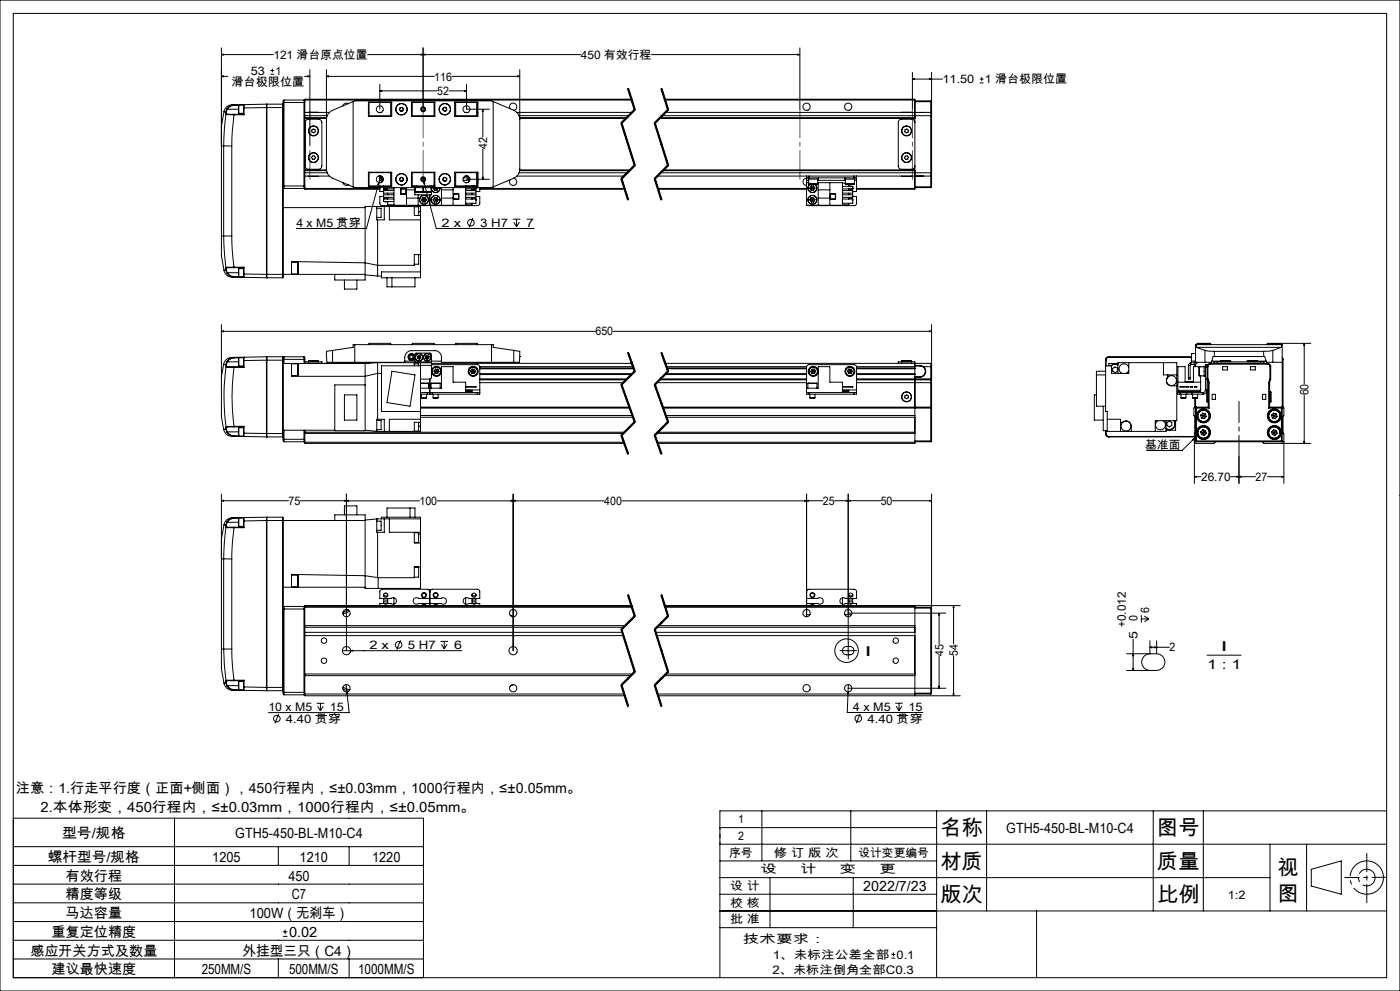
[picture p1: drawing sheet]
<svg xmlns="http://www.w3.org/2000/svg" width="420mm" height="297mm" viewBox="0 0 420 297" stroke-linecap="round" stroke-linejoin="round" font-family="sans-serif">
<defs><g id="words">
<g font-size="6.3">
<text x="282.1" y="250.3">名称</text>
<text x="347.1" y="250.3">图号</text>
<text x="282.1" y="260.3">材质</text>
<text x="347.1" y="260.3">质量</text>
<text x="383.3" y="262.1">视</text>
<text x="383.3" y="269.9">图</text>
<text x="282.1" y="270.3">版次</text>
<text x="347.1" y="270.3">比例</text>
</g>
<g font-size="4.2">
<text x="4.8" y="237.6">注意：1.行走平行度（正面+侧面），450行程内，≤±0.03mm，1000行程内，≤±0.05mm。</text>
<text x="12.2" y="243.3">2.本体形变，450行程内，≤±0.03mm，1000行程内，≤±0.05mm。</text>
<text x="18.6" y="251.3">型号/规格</text>
<text x="70.6" y="251.3">GTH5-450-BL-M10-C4</text>
<text x="301.9" y="249.5">GTH5-450-BL-M10-C4</text>
<text x="14.4" y="258.3">螺杆型号/规格</text>
<text x="19.7" y="263.9">有效行程</text>
<text x="63.7" y="258.3">1205</text>
<text x="86.5" y="263.9">450</text>
<text x="89.9" y="258.3">1210</text>
<text x="111.7" y="258.3">1220</text>
<text x="19.7" y="269.5">精度等级</text>
<text x="87.6" y="269.5">C7</text>
<text x="259" y="267">2022/7/23</text>
<text x="19.7" y="275.2">马达容量</text>
<text x="74.9" y="275.2">100W（无刹车）</text>
<text x="15.5" y="280.8">重复定位精度</text>
<text x="86.7" y="280.8">0.02</text>
<text x="9.1" y="286.4">感应开关方式及数量</text>
<text x="72.7" y="286.4">外挂型三只（C4）</text>
<text x="15.5" y="292">建议最快速度</text>
<text x="60.5" y="292">250MM/S</text>
<text x="86.7" y="292">500MM/S</text>
<text x="107.4" y="292">1000MM/S</text>
</g>
<g font-size="4.1">
<text x="259.4" y="196.6">I</text>
<text x="366.2" y="195.2">I</text>
<text x="362.1" y="200.4">1 : 1</text>
</g>
<g font-size="3.5">
<text x="82" y="17.6">121 滑台原点位置</text>
<text x="174.2" y="17.6">450 有效行程</text>
<text x="75.3" y="22.4">53</text>
<text x="82.7" y="22.4">1</text>
<text x="69.4" y="25.9">滑台极限位置</text>
<text x="130.3" y="24.1">116</text>
<text x="131.2" y="28.5">52</text>
<text x="282.8" y="24.9">11.50</text>
<text x="295.5" y="24.9">1 滑台极限位置</text>
<text x="146.1" y="44.6" transform="rotate(-90 146.1 44.6)">42</text>
<text x="88.9" y="68">4 x M5 贯穿</text>
<text x="132.5" y="68">2 x</text>
<text x="144" y="68">3 H7</text>
<text x="157.9" y="68">7</text>
<text x="178.6" y="100.5">650</text>
<text x="392.5" y="118.5" transform="rotate(-90 392.5 118.5)">60</text>
<text x="343.5" y="134.4">基准面</text>
<text x="360.3" y="144.1">26.70</text>
<text x="376.7" y="144.1">27</text>
<text x="86.5" y="151.3">75</text>
<text x="125.8" y="151.3">100</text>
<text x="181.3" y="151.3">400</text>
<text x="246.9" y="151.3">25</text>
<text x="264.2" y="151.3">50</text>
<text x="344.8" y="183.7" transform="rotate(-90 344.8 183.7)">6</text>
<text x="337.7" y="188" transform="rotate(-90 337.7 188)">+0.012</text>
<text x="341.2" y="191.5" transform="rotate(-90 341.2 191.5)">5</text>
<text x="341.2" y="186.2" transform="rotate(-90 341.2 186.2)">0</text>
<text x="110.8" y="194.5">2 x</text>
<text x="122.3" y="194.5">5 H7</text>
<text x="136.2" y="194.5">6</text>
<text x="283" y="196.5" transform="rotate(-90 283 196.5)">45</text>
<text x="287.4" y="196.5" transform="rotate(-90 287.4 196.5)">54</text>
<text x="350.8" y="195.3">2</text>
<text x="80.5" y="213.1">10 x M5</text>
<text x="98.9" y="213.1">15</text>
<text x="255.9" y="213">4 x M5</text>
<text x="272.5" y="213">15</text>
<text x="85.8" y="216.6">4.40 贯穿</text>
<text x="260.2" y="216.6">4.40 贯穿</text>
<text x="221.4" y="246.8">1</text>
<text x="221.4" y="251.8">2</text>
<text x="218.8" y="256.8">序号</text>
<text x="232.2" y="256.8">修 订 版 次</text>
<text x="257.5" y="256.8">设计变更编号</text>
<text x="228.2" y="261.8">设</text>
<text x="240.1" y="261.8">计</text>
<text x="252" y="261.8">变</text>
<text x="263.9" y="261.8">更</text>
<text x="219.1" y="266.7">设 计</text>
<text x="368.3" y="269.3">1:2</text>
<text x="219.1" y="271.7">校 核</text>
<text x="219.1" y="276.7">批 准</text>
<text x="222.9" y="282.7">技术要求：</text>
<text x="231.8" y="287.3">1、未标注公差全部 0.1</text>
<text x="231.7" y="291.8">2、未标注倒角全部C0.3</text>
</g>
</g></defs>
<g fill="none" stroke="#000" stroke-width=".3">
<path d="M0 0h420v297h-420zM4 4h412v289h-412zM66.4 16.4l.6-.2v.3zM66.4 16.4h15.6M66.4 14.4v56.3M126.3 16.2l.6 .2-.6 .1zM126.9 14.4v18.3M126.9 16.4l.6-.2v.3zM174.2 16.4h-63.9M195.4 16.4h44.6M239.4 16.2l.6 .2-.6 .1zM240 14.4v18.3"/>
<path d="M66.4 22.9l.6-.2v.3zM66.4 22.9h2M67.2 33.5l-.8 4.2v6h.7M67.2 33.5l.6 .1M67.8 34.1l-.5 4.6-.2 5M67.8 34.1l.3 .3M67.8 33.6v.5M67.9 34l-.1 .1M67.9 34l.3 .3M67.9 33.5v.5M67.9 33.5l-.1 .1M68.1 34.4h2.1"/>
<path d="M68.1 32.7l-.3 .9M68.1 32.7h.1M68.2 34.3h2M68.2 34.3l-.1 .1M68.2 32.7l-.3 .8M68.2 32.7h3.3M70.2 31.4h-.2a2.57 2.57 0 0 0-2.8 2.1M70.2 34.4l-.5 4.6-.2 4.7M70.2 34.3v.1M70.2 31.4l-1.3 .4-.8 .9M70.2 31.4v.2M70.2 31.6l-.8 .1-1.2 1"/>
<path d="M70.2 34.4h3M70.2 34.3h2.9M71.5 31.5l-1.3 .1M71.6 31.5v2.5M71.6 31.5h1.5M71.6 34h1.5M73.1 31.5v.8M73.1 32.3h.1M73.1 34.3l.1 .1M73.1 32.3v2M73.1 31.5h.1M73.2 31.4v.9"/>
<path d="M73.2 31.4l6.7-.2v1M73.2 31.4l-.1 .1M73.2 32.3v2.1M73.2 31.4h-3M79.9 32.2v50M79.9 32.2l-6.7 .1M79.9 32.2h5M80.1 31.2v52.1M80.1 31.2l-.2 .2M80.1 31.2h4.7M81.1 22.3h1.2M81.1 21.1h1.2"/>
<path d="M81.7 20.6v1.1M84.8 31.2v52.1M84.8 31.2l.1 .2M84.9 30.7v1.5M84.9 32.2l-.1 51.1M84.9 30.7h6.5M85.2 30l-.3 .2v.5M85.2 30v26.5M85.2 30h6M91.2 30v26.5M91.2 30l.2 .2M91.3 22.9h1.7"/>
<path d="M91.4 30.2v.5M91.4 30v.2M91.4 30.7v25M91.4 33.7h7.4M91.4 35.5h6.6M91.4 30h98.1M91.4 34.7h6.8M91.4 35.3h6.6M91.8 36l.7-.3h3a1.02 1.02 0 0 1 1.1 1v13a1.02 1.02 0 0 1-1.1 1h-3a.96 .96 0 0 1-1-1v-13.2zM92.4 22.7l.6 .2-.6 .1zM92.5 33.7h2.9M93 20.9v22.3"/>
<path d="M93.5 39l.5-.3 .5 .2 .1 .6-.5 .3-.5-.2zM97.9 22.9l.6-.2v.3zM97.9 20.9l.1 30.3a2.84 2.84 0 0 0 1.8 2.2l6.1 2.6M97.9 22.9h32.4M104.5 31h-.1a1.08 1.08 0 0 0-1.5 .7M105.9 30.4l-6.6 2.9a2.99 2.99 0 0 0-1.4 2.5M105.9 30.4v25.6M105.9 30.4l.5-.2h41.1l.5 .2M110.5 33.7h.2M110.5 34.7h.2M110.5 30.6h7v4.3h-7zM110.7 34.7h6.8"/>
<path d="M113.5 33.7h.9M113.9 27.2l.6-.1v.3zM113.9 25.3v7.4M113.9 27.2h17.3M117.2 30.7v4M117.5 30.7h-6.8v4.2M119.9 32.7l.2 .5M120.1 33.2l.6 .1M120.2 32.2l-.3 .5M120.2 32.2h.6M120.8 32.2l.2 .6M121 32.8l-.3 .5"/>
<path d="M123.4 30.6h7.1v4.3h-7.1zM123.4 30.7h7.1M123.4 34.7h7.1M123.7 30.7v4M123.8 30.6l.1 .1M130.2 30.7v4M132.9 32.5l.1 .6M133 33.1l.5 .2M133.3 32.2l.6 .2M133.3 32.2l-.4 .3M133.9 32.4l.1 .5M134 32.9l-.5 .4"/>
<path d="M134.7 27.2h5.2M135.6 22.9h20.3M136.4 30.7h6.8v4.2M136.4 30.6h7v4.3h-7zM136.4 34.7h6.8M136.7 30.7v4M139.3 27.1l.6 .1-.6 .2zM139.5 33.7h.9M139.9 25.3v7.4h6.9M143.1 30.7v4M143.2 33.7h.2M143.2 34.7h.2"/>
<path d="M144.9 32.7l.1 .6h-.3zM144.9 32.7v8.4M148 30.4v25.6M148 30.4l6.1 2.7M153 32.6a1.09 1.09 0 0 1 .5-1.6 1.09 1.09 0 0 1 1.5 .6 1.09 1.09 0 0 1-.9 1.5M154.1 33.1l1 .6a2.87 2.87 0 0 1 .8 2.1M155 33.7h34.6M155.3 22.7l.6 .2-.6 .1zM155.7 34.7h32.9M155.9 35.3h32.1M155.9 20.9v30.3a3.1 3.1 0 0 1-1.8 2.2M186.3 36.9l4 12.7"/>
<path d="M186.6 36.8l4 12.7M187.9 35.5h-32M188.3 26.6l2 6.3M188.4 26.5l2 6.4-4 4 4 12.7-4 4 2 6.3M188.6 26.5l1 3.2M189.4 29.7h-98v.3M189.6 29.7l1 3.1zM190.3 32.8l-4 4M190.6 33l-4 4M196.3 36.9l4 12.7M196.6 36.8l4 12.7M197.8 35.5h76.7"/>
<path d="M198 35.3h76.5M198.3 26.6l2 6.3M198.4 26.5l2 6.4-4 4 4 12.7-4 4 2 6.3M198.6 26.5l2 6.3M198.6 34.7h80.6M199.4 29.7h75.1v.3M199.5 30h75M199.6 33.7h76.4M200.3 32.8l-4 4M200.6 33l-4 4M270.5 33.7h3M271.5 38.9l.5-.2 .5 .3v.6l-.6 .2-.5-.3z"/>
<path d="M273.7 23.7l.6-.2v.3zM273.7 23.7h9.1M273.7 21.7v11M274.5 36.7a.96 .96 0 0 0-1-1h-3a.96 .96 0 0 0-1 1v13a.96 .96 0 0 0 1 1h3a.96 .96 0 0 0 1-1M274.5 30v4.7M274.5 34.7v17.1M274.5 30.2h4.7M274.5 30.5h4.7M276 33.7h-1.5v1M276 33.7h1.1M276 33.7h.1M277.1 33.7h-1.1"/>
<path d="M277.1 33.7h2.1M278.9 23.5l.6 .2-.6 .1zM279.2 33.7v1M279.2 33.7l.3 .2M279.2 34.7h.3M279.2 30.2l.3 .2-.3 .1M279.2 30.2v.3M279.2 30.5v3.2M279.2 34.7v17.1M279.5 33.9v.8M279.5 34.7v17.1M279.5 21.7v12.2"/>
<path d="M293.9 24.8h1.2M293.9 23.7h1.2M294.5 23.1v1.2M67.1 43.7h2.4M67.1 43.7v27M69.5 43.7v27M84.9 55.7h6.5M84.9 56.2l.3 .3M85.2 56.5h6M91.4 56.5v.2h22.5M91.4 55.7v.5M91.4 56.2v.3"/>
<path d="M91.4 51h6.6M91.4 52.8h7.4M91.4 51.8h6.8M91.4 51.1h6.6M91.4 56.5h22.5M91.4 56.2l-.2 .3M92.5 52.8h2.9M93.8 46.7l.6 .1 .2 .5-.3 .5-.6-.1-.2-.5zM102.9 54.7a1.1 1.1 0 0 0 1.6 .7M105.9 56l.5 .2h41.1l.5-.2M110.5 52.8h.2M110.5 51.6h7v4.3h-7z"/>
<path d="M110.7 51.6v4.1h6.8M113.5 52.8h.4M113.7 54.7v.7l-.4-.1zM113.7 54.7l-3.8 13.8h-21M113.9 53.3h.8M113.9 52.8h.5M113.9 53.3v.7M113.9 52.8v.5M113.9 54v.8M113.9 55.7v.2M113.9 56.2v1.2h1.2M113.9 54h.7"/>
<path d="M114.2 52.7l-.5 2M114.4 53.3v.4h.6M114.6 53.7v.9M114.7 53.3h.2M114.7 53v.3M115.1 58.9h-1.2v2.1l.6 .6 14.1-.1M115.1 56.5h.1M115.1 56.2v.4h3.1M115.1 55.7v.2M115.1 59.7l.6-.4 .6 .4M115.1 56.6l.6 .4 .6-.4M115.2 56.7h1"/>
<path d="M116.3 56.6v.5M116.3 57.9v.5M116.3 59.2v.5M117.2 51.7v4M117.5 51.7l-7 .1M118.2 56.2v5.3h21.5v-5.3M118.2 59.7h-3.1v.7h3.1M118.2 57.1h-3.1v.8h3.1M118.2 58.4h-3.1v.8h3.1M119.9 53.8l.3 .5M120.1 53.2l-.2 .6M120.1 53.2h.6"/>
<path d="M120.2 56.6h1.6v1.6h-1.6zM120.3 56.6h1.5v1.5h-1.5zM120.7 53.2l.3 .5M120.8 54.2l-.6 .1M121 53.7l-.2 .5M122 59.4h3.4M122 56.9h2.5M122 56.2v5.3M123.4 51.6h7.1v4.3h-7.1zM123.4 55.7h7.1M123.4 51.7h7.1M123.7 51.7v4"/>
<path d="M123.9 55.7l-.1 .2M124.5 56.2v.3M124.5 57.6v.8h4.9v-.8M124.5 55.7v.2M124.5 56.5v1.1M124.5 56.5h.1M124.5 57.6h4.9M124.5 57.4h2.4M124.5 56.2v1.2M125 55.7v.2M125.4 58.4v3.1M126.4 53.7h1.1"/>
<path d="M126.4 59.9h1.6M126.4 59.9l.4 .6M126.7 53.3h.5M126.8 53l4.1 15.5h29.3M126.8 59.2h.8M126.8 59.2l-.4 .7M126.8 59.2l.4 .7M126.9 56.5h.1M126.9 56.2v1.2M127 57.4h2.3M127 56.2v1.2M127.1 54.5l.3 .5-.3 .1z"/>
<path d="M127.2 59.9l-.4 .6M127.2 59.9l.4 .6M127.6 59.2l.4 .7M127.6 59.2l-.4 .7M128 59.9l-.4 .6M128.9 55.7v.2M128.9 58.4v3.1M129.3 56.2v1.2M129.3 56.5h.1M129.4 56.2v.3M129.4 55.7h.2M129.4 56.5v1.1"/>
<path d="M129.9 59.9h1.5M129.9 56.4h1.5M129.9 56.4l.4 .6M129.9 59.9l.4 .6M130 56.2l-.1 .2M130.2 51.7v4M130.2 55.9h.2M130.3 57h.8M130.3 59.2h.8M130.3 59.2l-.4 .7M130.3 59.2l.4 .7M130.6 56.2l.1 .2"/>
<path d="M130.7 56.4l-.4 .6M130.7 56.4l.4 .6M130.7 59.9l-.4 .6M130.7 59.9l.4 .6M130.8 56.2l-.1 .2M131.1 59.2l.3 .7M131.1 59.2l-.4 .7M131.4 56.2v.2M131.4 56.4l-.3 .6M131.4 59.9l-.3 .6M132 56.2a1.3 1.3 0 0 1-1.1 1.5 1.3 1.3 0 0 1-1.5-.9M132 56.2a1.36 1.36 0 0 1-1 1.5 1.36 1.36 0 0 1-1.6-.8"/>
<path d="M132.4 56.2v5.3M132.4 59.4h3.5M132.4 56.9h3.5M132.9 53.9l.4 .4M133 53.3l-.1 .6M133.6 53.2l.4 .4M133.6 53.2l-.6 .1M133.8 54.1l-.5 .2M134 53.6l-.2 .5M135.9 56.2v5.3M136 58.1h1.7v1.6h-1.7zM136.1 58.1v1.6h1.5v-1.6"/>
<path d="M136.4 51.6h7v4.3h-7zM136.4 51.7l7 .1M136.7 51.7v4M138.9 54h1.7M139 53.3h1.9M139.5 52.8h.9M139.6 54.7h.1M139.7 54.7h.1M139.7 55.7v.2M139.7 57.1h3.1v.8h-3.1M139.7 58.4h3.1v.8h-3.1M139.7 59.7h3.1"/>
<path d="M139.7 56.6h3.1M139.9 53.7h6.9M140.4 53.3v.4h.6M140.6 53.7v.9M141.6 59.2v.5l.6-.4 .6 .4M141.6 55.7v.1M141.6 57.9v.5M141.7 56.7h1M141.9 55.9h.6M142.8 56.6l-.6 .4-.6-.4v.5M142.8 56.5v-.3v.4M142.8 59.7v.4"/>
<path d="M142.8 58.9h1.1v2.1l-.6 .6-14-.1M142.8 56.5h.1M142.8 55.8v.1M142.8 59.7v1.2h-3.1M143.1 51.7v4M143.2 53.7h.2M143.2 53.3h.2M143.2 52.8h.2M143.2 51.6v4.1h-6.8M143.2 55.1h.1M143.3 55.1l-.1 .1M143.3 54h.1"/>
<path d="M143.3 53.7v1.4M143.9 56.2v1.2h-1.1M143.9 56.7h43.5M143.9 56.5h43.4M144.7 53.1h.3l-.1 .6zM144.9 44.6v9.1M154.1 53.4a1.09 1.09 0 0 1 .9 1.4 1.09 1.09 0 0 1-1.5 .7 1.09 1.09 0 0 1-.5-1.6M154.1 53.4l-6.1 2.6M155 52.8h32.2M155.7 51.8h32.5M155.9 51.1h32.9M155.9 51h33"/>
<path d="M155.9 51h33.1M186.3 53.6l2 6.3M186.6 53.5l2 6.3M190.3 49.4l-4 4M190.6 49.7l-4 4M196.3 53.6l2 6.3M196.6 53.5l2 6.3M197.2 52.8h44.8M197.3 56.5h44.7M197.4 56.7h44.6M198.2 51.8h81M198.9 51.1h75.6"/>
<path d="M198.9 51h75.6M199 51h75.5M200.3 49.4l-4 4M200.6 49.7l-4 4M242 53.4a1.11 1.11 0 0 0-1.1 1.1 1.11 1.11 0 0 0 1.1 1.1M242 53.3h.7M242 52.8h.7M242 53.3v.7M242 52.8v.5M242 54v7.5h10.7v-6.8h-7.4M242 54.7h.6M242 54h.6"/>
<path d="M242.5 53.3v.4h3v-.4M242.6 55.1h2.7M242.6 53.7v1.4M242.7 52.8v.5M242.7 52.8h13.5M242.7 53.3h13.5M243 59.9l.4 .6M243 59.9h.7M243 56.4l.3 .6M243.1 55.2a1.36 1.36 0 0 0-.4 2 1.36 1.36 0 0 0 2.1 0 1.36 1.36 0 0 0-.5-2M243.2 55.2a1.31 1.31 0 0 0-.5 2 1.31 1.31 0 0 0 2.1 0 1.31 1.31 0 0 0-.6-2M243.3 59.3l-.3 .6"/>
<path d="M243.3 59.3l.4 .6M243.3 57h.8M243.3 55.7h.8M243.3 55.7l-.3 .7M243.3 55.7l.4 .7M243.7 59.9l-.3 .6M243.7 59.9l.4 .6M243.7 56.4h-.7M243.7 56.4l-.4 .6M243.7 56.4h.8M243.7 56.4l.4 .6M244.1 59.2l-.8 .1"/>
<path d="M244.1 59.2l.4 .7M244.1 59.2l-.4 .7M244.1 55.7l.4 .7M244.1 55.7l-.4 .7M244.5 59.9l-.4 .6M244.5 59.9h-.8M244.5 56.4l-.4 .6M245.3 53.7v1.4M245.3 54h8.3M245.5 54.7v6.8M245.5 59.4h3.5M245.5 56.9h3.5"/>
<path d="M249 54.7v6.8M249.1 58.1h1.6v1.6h-1.6zM249.1 58.1v1.6h1.5M252.7 55.8h3.1v.8M252.7 57.1h3.1v.8h-3.1M252.7 58.4h3.1v.8h-3.1M252.7 59.7h3.1M252.7 56.6h3.1M252.7 54.9h.9M253.5 53.3v.4h3v-.4M253.6 55.1l.1 .1M253.6 55.1h2.7"/>
<path d="M253.6 53.7v1.4M253.7 55.2h.1M254.6 59.2v.5l.6-.4 .6 .4M254.6 55.2v.6M254.6 57.9v.5M254.7 56.7h1M254.9 55.8h.7M255.8 56.6l-.6 .4-.6-.4v.5M255.8 56.2v.3M255.8 59.7v.4M255.8 58.9h1.2v2.1l-.6 .6-14-.1M255.8 56.5h.1"/>
<path d="M255.8 59.7v1.2h-3.1M256.2 53.3h.8M256.2 52.8h.8M256.2 52.8v.5M256.3 55.1l-2.6 .1M256.3 53.7v1.4M256.3 54h.7M257 53.3v.7M257 52.8v.5M257 54v3.4h-1.2M257 52.8h19M257 56.5h17.5"/>
<path d="M270.5 52.8h3M271.6 46.8l.6-.1 .3 .4-.2 .6-.5 .1-.4-.5zM274.5 51.8v4.7M274.5 56.5v.2h-17.5M274.5 51.8v.9h1.5M274.5 56h4.7M274.5 56.2h4.7M276 52.7l1.1 .1M276 52.8h1.1M276 52.7v.1M277.1 52.8h2.1M279.2 51.8h.3"/>
<path d="M279.2 51.8v1M279.2 56h.3M279.2 56v.2M279.2 52.8v3.2M279.5 51.8v.7M279.5 52.5l-.3 .3M279.5 56l-.3 .2M279.5 52.5v3.5M66.4 70.7v6l.8 4.3M66.4 70.7h.7M67.1 70.7l.7 9.7M67.1 70.7h2.4"/>
<path d="M69.5 70.7l.2 4.7 .5 4.7M84.9 62.2h24.6M87.5 78.6h1.9M89.4 78.6v3.5M113 62.4h1.3v2.8h-1.3M113 61.9v4h2.3v-4M113.3 65.9v16.8M115.4 60.4h.6M116.3 60.4v1h1.9M116.8 61.9v4h9.4M124.3 62h1.3v2.6M124.3 61.9v2.7h1.9"/>
<path d="M125.6 76.3v2.9h-1.3M125.6 63.5h.6M126.2 63.5v1.1M126.2 63.5v-1.6h-16.7v22h-9.1v-1.7M126.2 64.6v18.7h-11.8v-1.8h11.8M126.2 76.3h-1.9v3.2h-11l-3.8-.7-22-.4v3.8M126.8 60.5h.8M130.3 60.5h.8M141.6 60.9v.5h-1.9M141.9 65.3l-1.2 2.9M153.8 65.7h2.3M154.1 66.6l.9 1.3"/>
<path d="M155 65.7v2.2M155.8 66.6l-.8 1.3M243.4 60.5h.7M254.6 60.9v.5h-1.9M66.4 99.3l.6-.2v.3zM66.4 97.3v15.7M66.4 99.3h112.2M67.2 81a2.63 2.63 0 0 0 3 2.1M67.8 80.4l.1 .1M67.8 80.4v.5M67.8 80.9l.1 .1M67.8 80.9l.3 .9"/>
<path d="M67.8 80.9l-.6 .1M67.9 81l.3 .7M67.9 80.5v.5M68.1 80.1l-.3 .3M68.1 80.1l.1 .1M68.1 81.8a2.56 2.56 0 0 0 2.1 1.3M68.2 80.2h2M68.2 80.2l-.3 .3M68.2 81.7l-.1 .1M68.2 81.7l1.2 1.1 .8 .1M68.2 81.7h3.3M70.2 80.1h-2.1"/>
<path d="M70.2 80.1v.1M70.2 82.9v.2M70.2 80.1h3M70.2 80.2h2.9M70.2 83.1h3M70.2 82.9h1.3M71.6 80.5v2.5M71.6 80.5h1.5M71.6 83h1.5M73.1 82.1h.1M73.1 82.1v.9M73.1 83l.1 .1"/>
<path d="M73.1 83h.1M73.1 80.2v1.9M73.2 82.1v1M73.2 80.1l-.1 .1M73.2 80.1v2M73.2 82.1l6.7 .1M79.9 82.2v1.1l-6.7-.2M79.9 82.2h29.6M79.9 83.1l.2 .2M80.1 83.3h4.7M87.5 82.1h1.9M103.3 83.9v2.7h3.8v-2.7"/>
<path d="M109.5 82.4l3.8 .3M113.3 82.7h1.1M116.1 83.3v2.7h8.4v-2.7M117.6 83.3v2.7M183.9 99.3h95.6M278.9 99.1l.6 .2-.6 .1zM279.5 97.3v16.4M66.4 113v12l.7 3.7M67.1 109.2l-.7 3.8M67.1 109.2h.1M67.1 109.2l.7 .1M67.8 109.8a67.3 67.3 0 0 0 0 18.3"/>
<path d="M67.8 109.8l.3 .3M67.8 109.3v.5M67.9 109.7l-.1 .1M67.9 109.7l.3 .2M67.9 109.3v.4M67.9 109.3h-.1M68.1 110.1h2.1M68.1 108.4l-.3 .9M68.1 108.4h.1M68.2 109.9h2M68.2 109.9l-.1 .2M68.2 108.4l-.3 .9"/>
<path d="M68.2 108.4h3.3M70.2 107.1h-.3a2.62 2.62 0 0 0-2.8 2.1M70.2 110.1a65.4 65.4 0 0 0 0 17.7M70.2 109.9v.2M70.2 107.1a2.45 2.45 0 0 0-2.1 1.3M70.2 107.1v.2M70.2 107.3l-.8 .1-1.2 1M70.2 110.1h3M70.2 109.9h2.9M71.5 108.4l.1 1.3M71.5 107.3v1.1M71.5 107.2l-1.3 .1"/>
<path d="M71.6 107.2l-.1 .1M71.6 107.2v2.5M71.6 109.7h1.5M71.6 107.2h1.5M73.1 107.2v.9M73.1 108.1h.1M73.1 109.9l.1 .2M73.1 108.1v1.8M73.1 107.2h.1M73.2 107.1v1M73.2 107.1l6.7-.2v1M73.2 107.1l-.1 .1"/>
<path d="M73.2 108.1v2M73.2 107.1h-3M79.9 107.9l-6.7 .2M79.9 107.9v22M79.9 107.9h5M80.1 106.9v24M80.1 106.9h4.7M80.1 106.9l-.2 .2M84.8 106.9v24M84.8 106.9l.1 1M84.9 107.9v22M84.9 107.7h6.5"/>
<path d="M85.2 106.9v2M85.2 106.9h6M85.2 106.9l-.3 .3M87.5 108.9v3.9h22l3.8-.9h1.1M87.5 112.6h1.9M87.5 109h1.9M89.4 109v3.6M91.2 106.9v2M91.2 106.9l.2 .8M91.4 107.7v1.2M91.5 108.9v-.5h5.1v.5M92.5 108.1h3"/>
<path d="M92.5 108.1v.8M92.6 108.4h2.9M95.5 108.1v.8M97.9 106.9h.1M98 106.9l.1 1.7h1.7M99.8 108.6h21.6v-1.5a2.05 2.05 0 0 1 2-2h7.1a1.99 1.99 0 0 1 1.9 2v1.5h21.7M99.8 105l-1.9 .3v1.6M99.8 105l6.1-.9v-.8h42.1v.8l6.1 .9M99.8 105v3.6M103.3 118.4h3.8v7.5h-3.8zM106.4 103.3v5.3M110.3 108.9h-25.4"/>
<path d="M110.7 103.3v-.4h6.5v.4M110.7 108.6v.3M113.3 108.7l-3.8 .2v20.2h-9.1v-13.7h9.1M113.3 108.7h12.9v17.9M113.3 108.7v17M117.6 111.3l6.9 1.1-1.5 9.3-6.9-1.1zM121.4 108.2h3.1M123.7 103.3v-.4h6.5v.4M124.3 109h1.3v.6M124.3 108.7v.9M124.5 108.5v.2M124.5 108.5v-2.2l.5-.5 4.2 .1 .2 .4v2.2"/>
<path d="M124.5 108.5h4.9M125.2 106.9l.1 .6M125.2 106.9l.5 .2M125.3 107.5l.5 .2M125.6 106.5l-.4 .4M125.6 106.5l.5 .2M125.6 106.5l.2 1.2M125.7 107.1l-.4 .4M125.7 107.1l.5 .2M126.1 106.7l.1 .6M126.1 106.7l-.4 .4M126.2 114.8l2.4 .1"/>
<path d="M126.2 114.9h2.4M126.2 116.3h6.2v-6.4h3.5v4.6h3.8v3.1M126.2 117.6h2M126.2 118.1h2M126.2 109.6h-11.8v13.7h11.8M126.2 108.7h3.2M126.2 113.6h2.7M126.2 109.5h3.2M126.2 107.3l-.4 .4M126.4 119.2h1.6M126.4 118.1v1.1M127.6 107.3l.5 .4"/>
<path d="M127.7 106.7l-.1 .6M127.7 106.7l.5 .4M128 118.1v1.1M128.2 117.6h1.5M128.2 118.1h.7M128.2 107.1l.4 .4M128.2 107.1l-.6 .2M128.2 117.6v.5M128.3 106.5l.4 .4M128.3 106.5l-.6 .2M128.3 106.5l-.2 1.2M128.6 114.9v1.4"/>
<path d="M128.6 107.5l-.5 .2M128.7 106.9l-.1 .6M128.7 106.9l-.5 .2M128.9 118.1h.8M128.9 113.6v4.5M129.3 114.9h2.7M129.3 114.9v1.4M129.4 108.7v.8M129.4 109.5v3.7l-.5 .4M129.4 108.5v.2M129.4 109.3l14.2 .1 .3 .5v7M129.4 108.9h60.1"/>
<path d="M129.4 108.2h3M129.7 117.6h13.5M129.7 118.1h13.5M129.7 117.6v.5M129.9 119.2h1.5M129.9 118.1v1.1M130.2 111.2l.3 .7M130.2 111.2l.8 .1M130.5 111.9l.8 .1M130.6 110.6l.8 .1M130.6 110.6l-.4 .6M130.6 110.6l.7 1.4"/>
<path d="M131 111.3l-.5 .6M131 111.3h.7M131.4 110.7l.3 .6M131.4 110.7l-.4 .6M131.4 118.1v1.1M131.7 111.3l-.4 .7M132 114.9v1.4M136.7 103.3v-.4h6.4l.1 .4M139.7 117h1.9v.3h-1.9M139.7 115.8h3.1v.2h-3.1M139.7 116.9h4.2M141.2 111.2l.3 .7"/>
<path d="M141.2 111.2l.8 .1M141.5 111.9l.8 .1M141.6 110.6l.8 .1M141.6 110.6l-.4 .6M141.6 110.6l.4 .7M142 111.3l-.5 .6M142 111.3l.3 .7M142 111.3h.7M142.4 110.7l.3 .6M142.4 110.7l-.4 .6M142.7 111.3l-.4 .7M143.2 117.6h.7"/>
<path d="M143.2 108.6v.3M143.2 117.6v.5M143.9 117.6v.5h-.7M143.9 116.9v.7M143.9 110.4h46.2M143.9 112.2h45.6M143.9 110.5h46.2M143.9 112h45.8M143.9 109.9h46M143.9 113.6h44.2M143.9 113.8h44M143.9 114.7h43.1"/>
<path d="M143.9 110.3h46.1M143.9 112.3h45.5M147.5 103.3v5.3M154.1 105l1.8 .3v1.6M154.1 105v3.6M155.9 106.9l-.1 1.7h-1.7M155.9 106.9h.1M186.3 115.3l4 11.2M186.6 115.2l4 11.2M188.3 105.8l2 5.5M188.4 105.7l2 5.6-4 4 4 11.2-4 4 2 5.5M188.6 105.6l1 2.8"/>
<path d="M189.6 108.4l1 2.8zM190.3 111.2l-4 4M190.6 111.4l-4 4M196.3 115.3l4 11.2M196.6 115.2l4 11.2M197 114.7h45M197.9 113.8h44.1M198.2 113.6h43.8M198.3 105.8l2 5.5M198.4 105.7l2 5.6-4 4 4 11.2-4 4 2 5.5M198.6 105.6l2 5.6M199.5 112.3h42.5"/>
<path d="M199.5 108.9h79.7M199.5 112.2h42.5M199.7 112h42.3M199.9 109.9h42.1M200.1 110.3h41.9M200.1 110.4h41.9M200.1 110.5h41.9M200.3 111.2l-4 4M200.6 111.4l-4 4M242 117.6h.7M242 116.3h3.5v-6.4h3.5v4.6h3.7v3.1M242.4 114.9h2.7"/>
<path d="M242.4 114.9h.1M242.4 114.9v1.4M242.7 117.6h13.5M242.7 117.6v.5M242.7 118.1h13.5M243 119.2h1.5M243 118.1v1.1M243.2 111.3l.4 .7M243.6 110.7l-.4 .6M243.6 110.7l.4 .6M244 111.3l-.4 .7M244 111.3l.4 .6"/>
<path d="M244.3 110.6l-.7 .1M244.3 110.6l.4 .7M244.3 110.6l-.3 .7M244.4 111.9l-.8 .1M244.5 118.1v1.1M244.7 111.3l-.3 .6M244.7 111.3h-1.5M245.1 114.9v1.4M252.7 117h1.9v.3h-1.9M252.7 115.8h3.1v.2h-3.1M252.7 116.9h4.3M254.2 111.3l.4 .6"/>
<path d="M254.2 111.3h.8M254.6 111.9h.7M254.6 110.6l.8 .1M254.6 110.6l-.4 .7M254.6 110.6l.4 .7M255 111.3l-.4 .6M255 111.3l.3 .6M255 111.3h.7M255.4 110.7l.3 .6M255.4 110.7l-.4 .6M255.7 111.3l-.4 .6M256.2 117.6h.8"/>
<path d="M256.2 117.6v.5M257 112.2h17.5l-17.5 .1M257 116.9v-7l-.4-.5-14-.1-.6 .6v8.2h.7M257 117.6v.5h-.8M257 116.9v.7M257 110.4h17.5M257 110.5h17.5M257 112h17.5M257 109.9h17.5M257 113.6h22.2M257 113.8h22.2M257 114.7h22.2"/>
<path d="M257 110.3h17.5M269.5 108.9v-.5h5v.5M270.5 108.1h3M270.5 108.1v.8M270.5 108.4h2.9M271.5 118.6l.5-.2 .5 .3v.5l-.5 .3-.5-.3zM273.5 108.1v.8M274.5 110.4v22.5h-77.2M274.5 108.9v1M274.5 110.3v.1M274.5 110.4h.1M274.5 108.9v.7h1.5"/>
<path d="M274.5 109.9v.4M274.5 112.9h1.5M274.5 113.1h1.5M274.5 109.7h1.5M276 109.7a1.62 1.62 0 0 1 1.6 1.6 1.62 1.62 0 0 1-1.6 1.6M276 109.6l1.1 .3M276 109.6v.1M276 112.9v.2M277.1 109.9a1.79 1.79 0 0 1 .5 2 1.79 1.79 0 0 1-1.6 1.2M277.1 109.9h2.1M279.2 108.9v1M279.2 108.9l.3 .2v.8h-.3"/>
<path d="M279.2 113.6v.2M279.2 113.6l.3 .1M279.2 113.8v.9M279.2 114.7h.3M279.2 109.9v3.7M279.2 114.7v7.3M279.5 113.7l-.3 .1M279.5 113.7v1M279.5 114.7v17.4M328.9 118.4h-.6v7.5h2.7M328.9 112.4h2.8M331.7 111.3h-2.8v10.4h2.8"/>
<path d="M331.7 107.9h.1M331.7 107.9v15.4h.5v6h17.6v-3.2M331.8 107.9v1.7M332.7 106.9a1.02 1.02 0 0 0-1 1M332.7 107.1a.84 .84 0 0 0-.9 .8M332.7 106.9h24.7M332.7 106.9v.2M332.7 107.1h24.7M333.8 110.4l.7-.4 .8 .4v.8l-.8 .5-.7-.5zM335.4 109.3a1.79 1.79 0 0 0-2.2 .3M335.4 109.4h-.1a1.65 1.65 0 0 0-1.9 .2M335.4 108.9h-2.7v.7"/>
<path d="M335.4 111.9v-3.2h17.6v17.4h-6.4v3.2M338.6 110a1.51 1.51 0 0 0-2.4-.6 1.51 1.51 0 0 0 .4 2.5M338.6 111.1l-.7 .8M338.6 108.7v3.2h-5.2v-2.3h-1.7M349 108.7v3.7h4M350.3 112.4v.6a1.56 1.56 0 0 0-.3 1.7 1.56 1.56 0 0 0 1.4 .9h1.6M353.4 114.5h6.8M353.5 117h6.5v.3h-6.5zM354 117.6h-.7v.5h.7M354 117.6h6.9M354 115.8h1.2v.2h-1.2zM354 118.1h2"/>
<path d="M354 117.6v.5M354.3 119.2h1.5M354.3 118.1v1.1M355.8 115.8h.7v.2h-.7zM355.8 118.1v1.1M356 118.1h1.5M356 117.6v.5M356.5 113.1v.5h.5v-.5M356.5 109.5h.5M356.5 113.1h.5M356.5 109.5v3.6M357 115.8h.8v.2h-.8z"/>
<path d="M357 109.5v3.6M357.3 109.3l-.3 .2M357.3 108.7l-.4 .2-.4 .6M357.3 108.7v.6M357.4 108.2h.1M357.4 106h.1M357.4 106v2.2M357.5 105.9l-.1 .1M357.5 105.9v2.3M357.5 108.2h1.2M357.5 105.9h1.2M357.5 118.1h3.4"/>
<path d="M357.5 117.6v.5M357.8 119.2h1.5M357.8 118.1v1.1M358.3 115.8h.8v.2h-.8zM358.4 108.2v1.7M358.4 119.3v2.7M358.7 108.5l-.2 .2h-1.2M358.7 109.2v.7M358.7 119.3v2.7M358.9 104.1h25.6M358.9 104.1l2.6 .9M358.9 103.3v.8"/>
<path d="M359.2 108.6l-.5 .6-1.4 .1M359.2 103.3v-.4h4v.4M359.2 103h4M359.3 118.1v1.1M359.8 109.9v2.7M359.8 109.9h1.4M359.8 112.6h1.4M360.2 109.9h-2.2v4.5h-2.5v-4.5h-2.1v7.7M360.2 112.6v5M360.9 117.6v.5M361.5 105l2.8 .3M361.5 108.6h-2.8v-5.3h26v18.7"/>
<path d="M361.5 105v3.6M361.6 109.8h-.4v3h.4M361.6 116.9a.73 .73 0 0 1-.7 .7M361.6 116.9h.5M361.6 110h.5M361.6 110v6.9M362.1 116.9a1.21 1.21 0 0 1-1.2 1.2M362.1 109.9v-.6h-.5v.7M362.1 109.9h.3M362.1 109.9v7M362.2 117.4v3M362.2 117.4h.2"/>
<path d="M362.2 113.8l.3 .9M362.4 113.6v.1M362.4 113.6h-.3l.1 .2M362.4 109.9v3.7M362.4 117.4l.1 .1M362.4 113.7l.3 1M362.4 113.7l-.2 .1M362.4 117.4v3M362.5 114.7h.2M362.5 114.7v7.3M362.7 114.7v7.6M363.1 109.1l-.5 .3-.2 .5"/>
<path d="M363.1 108.9v.2M363.1 108.9a.96 .96 0 0 0-1 1M363.1 108.9h17.1M363.1 109.1h17.1M363.5 108.2h2.7M363.6 118.2h1v1.5h-1zM364.3 106.9h-.4l-.5 1.7h-1.9M364.3 105.3h14.8M364.3 105.3v1.6M364.3 106.9h14.8M365.2 108.4h-1v.5M365.2 108.4h13"/>
<path d="M365.2 108.4v.5M366.2 108.4h.1M366.2 108.1h3M366.2 108.4h3M366.2 108.1v.3M366.8 109.9h1.4v1h-1.4zM369.2 108.4h-.1M369.2 108.1v.3M374.2 108.4h.1M374.2 108.1h3M374.2 108.4h3M374.2 108.1v.3"/>
<path d="M375.1 109.9h1.5v1h-1.5zM377.2 108.4h-.1M377.2 108.2h2.6M377.2 108.1v.3M378.2 108.4h1v.5M378.2 108.4v.5M378.7 118.2h1v1.5h-1zM379.1 106.9h.3l.5 1.7h1.9M379.1 105.3v1.6M380.2 103h4M380.2 109.1l.7 .4 .1 .4M380.2 108.9v.2"/>
<path d="M380.2 108.9a.96 .96 0 0 1 1 1M380.6 114.7h.3M380.6 114.7v7.6M380.9 114.7v7.3M380.9 113.7l-.3 1M380.9 113.7l.2 .1M381 117.4l-.1 .1M381 113.6l-.1 .1M381 113.6h.2M381 109.9h.2M381 117.4v3M381 109.9v3.7"/>
<path d="M381 117.4h.2M381.1 113.8l-.2 .9M381.2 117.4v3M381.2 113.6l-.1 .2M381.2 109.9v3.7M381.8 105l-2.7 .3M381.8 108.6h2.9M381.8 105v3.6M384.2 102.9v.4M384.5 104.1l-2.7 .9M384.5 103.3v.8M384.7 107.1l.2 .6"/>
<path d="M384.7 107.7h.2M384.9 107.7v14.3M391.3 102.9l.1 .6h-.3zM391.3 102.9v12.1M391.3 118.5v14.4M393.2 102.9h-13v.4M67.1 128.7a2.83 2.83 0 0 0 3.1 2.1M67.1 128.7h.1M67.8 128.1l.1 .1M67.8 128.1v.5M67.8 128.6l.1 .1M67.8 128.6l.3 .9"/>
<path d="M67.8 128.6l-.7 .1M67.9 128.7l.3 .7M67.9 128.2v.5M68.1 127.8l-.3 .3M68.1 127.8l.1 .1M68.1 129.5a2.56 2.56 0 0 0 2.1 1.3M68.2 127.9h2M68.2 127.9l-.3 .3M68.2 129.4l-.1 .1M68.2 129.4l1.2 1.1 .8 .1M68.2 129.4h3.3M70.2 127.8h-2.1"/>
<path d="M70.2 127.8v.1M70.2 130.6v.2M70.2 127.8h3M70.2 127.9h2.9M70.2 130.8h3M70.2 130.6h1.3M71.5 129.4l.1 1.3M71.6 128.2l-.1 1.2M71.6 128.2v2.5M71.6 128.2h1.5M73.1 129.8h.1M73.1 130.7l.1 .1"/>
<path d="M73.1 129.8v.9M73.1 130.7h-1.5M73.1 127.9v1.9M73.2 129.8v1M73.2 127.8l-.1 .1M73.2 127.8v2M73.2 129.8l6.7 .1M79.9 129.9v1l-6.7-.1M79.9 129.9h5M79.9 130.8l.2 .1M80.1 130.9h4.7M84.9 129.9v.9"/>
<path d="M84.9 131.7v.4l.3 .3M84.9 130.8l-.1 .1M84.9 130.8v.9M84.9 128.9h15.5M84.9 131.7h6.5M85.2 128.9v3.5M85.2 132.4h6M91.2 128.9v3.5M91.4 132.1l-.2 .3M91.4 128.9v4h95.9M91.4 129.5h96M91.4 129.9h95.6"/>
<path d="M91.4 132.5h95.7M109.5 128.9l3.5 .4M113 126h1.3v2.8h-1.3M113 129.3v-3.6h2.3v3.6M125.6 126.6v2.6h-1.3M125.6 127.7h.6M126.2 126.6v1.1M126.2 124.5h63.5M126.2 122h62.6M126.2 125.1h63.7M126.2 122.3h62.7M126.2 127.7v1.6h-13.2"/>
<path d="M126.2 125.7h-9.4v3.6M126.2 126.6h-1.9v2.7M186.3 130.5l2 5.6M186.6 130.4l2 5.6M190.3 126.3l-4 4M190.6 126.6l-4 4M196.3 130.5l2 5.6M196.6 130.4l2 5.6M197 129.9h77.5M197.1 132.5h77.4M197.3 129.5h77.2M198.8 122h80.4"/>
<path d="M198.9 122.3h80.3M199.7 124.5h74.8M199.9 125.1h74.6M200.3 126.3l-4 4M200.6 126.6l-4 4M274.5 132.1h4.7M274.5 132.4h4.7M279.2 122l.3 .2-.3 .1M279.2 132.1h.3M279.2 122v.3M279.2 132.1v.3M279.2 122.3v9.8"/>
<path d="M279.5 132.1l-.3 .3M331 121.7v7.4h1.2M331.7 129.9a1.02 1.02 0 0 0 1 1M331.7 129.9h.1M331.7 129.1v.8M331.8 129.9a.91 .91 0 0 0 .9 .9M331.8 129.1v.8M332.2 125.7h4v3.6M332.7 130.9h25.6M332.7 130.8v.1M332.7 130.8h25.6M336.2 126.6h.5a1.58 1.58 0 0 1 1.7-.3 1.58 1.58 0 0 1 1 1.4v1.6"/>
<path d="M347.3 126.1a1.5 1.5 0 0 0-.3 2.2 1.5 1.5 0 0 0 2.3 0 1.5 1.5 0 0 0-.3-2.2M350.1 126.6l.7-.4 .7 .4v.9l-.7 .4-.7-.4zM352.1 126.1a1.65 1.65 0 0 1-.1 2.1 1.65 1.65 0 0 1-2.2 .2M352.2 126.1a1.75 1.75 0 0 1-.2 2.2 1.75 1.75 0 0 1-2.2 .2M352.7 126.1v2.8h-2.9M357.8 131.7l.5-.3-.3 .5zM358.3 131.4l-3.7 3.6h-10.6M358.4 122l-.2 .2v2.3l.5 .6M358.4 122h4.1M358.4 124.8v5M358.7 132.1l.2 .3M358.7 132.1h.2"/>
<path d="M358.7 122.3h.2M358.7 122.3l.2-.3v.3M358.7 129.5l-.4 .4v15M358.7 122.3v9.8M358.9 132.1v.3M358.9 122.3h3.8M358.9 132.1h25.5M358.9 132.4h25.5M358.9 122.3v9.8M360.2 124.4l.2 .9M360.2 124.4l.9 .2M360.2 129.4l.2 .8"/>
<path d="M360.2 129.4l.9 .2M360.4 125.3l.9 .2M360.4 130.2l.9 .3M360.8 123.8l.9 .2M360.8 123.8l-.6 .6M360.8 123.8l.3 .8M360.8 128.8l.9 .2M360.8 128.8l-.6 .6M360.8 128.8l.3 .8M361.1 124.6l.2 .9M361.1 124.6l.8 .2M361.1 129.6l.2 .9"/>
<path d="M361.1 129.6l.8 .3M361.1 129.6l-.7 .6M361.7 124l.2 .8M361.7 124l-1.3 1.3M361.7 129l.2 .9M361.7 129l-.6 .6M361.9 124.8l-.6 .7M361.9 129.9l-.6 .6M362.2 120.4h.2M362.5 120.4h-.1M362.5 122l.2 .3M364.7 132.4l-.5 .5h-5.5l-.4-.4"/>
<path d="M371.7 136.9v8M378.7 132.4l.5 .5h14M380.6 122.3h3.8M380.9 120.4h.1M380.9 122l-.3 .3M380.9 122h4M381 120.4h.2M381.5 129.4l.2 .8M381.5 129.4l1.7 .5M381.5 124.4l.2 .9M381.5 124.4l1.7 .4M381.7 130.2l.9 .3"/>
<path d="M381.7 125.3l.9 .2M382.1 128.8l.8 .2M382.1 128.8l-.6 .6M382.1 128.8l.5 1.7M382.1 123.8l.8 .2M382.1 123.8l-.6 .6M382.1 123.8l.2 .8M382.3 124.6l-.6 .7M382.3 124.6l.3 .9M382.9 129l.3 .9M382.9 129l-1.2 1.2M382.9 124l.3 .8"/>
<path d="M382.9 124l-.6 .6M383.2 129.9l-.6 .6M383.2 124.8l-.6 .7M384.4 132.1v.3M384.4 132.1h.3M384.4 122.3h.3M384.4 122.3v-.3l.3 .3M384.4 122.3v9.8M384.7 132.1l-.3 .3M384.7 129.5l.5 .5v14.9M384.7 122.3v9.8M384.9 122l.3 .2v2.3l-.5 .6"/>
<path d="M384.9 124.8v5M385.2 132.4l-.5 .5M391.1 132.3h.3l-.1 .6zM66.4 150.1l.6-.2v.3zM66.4 148.1v46.4M66.4 150.1h20.1M67.2 157.3l-.8 4.2v6h.7M67.2 157.3l.6 .1M67.8 157.9l-.5 4.6-.2 5M67.8 157.9l.3 .2M67.8 157.4v.5M67.9 157.8l.3 .2"/>
<path d="M67.9 157.8l-.1 .1M67.9 157.3v.5M67.9 157.3l-.1 .1M68.1 158.1h2.1M68.1 156.4l-.3 1M68.1 156.4l.1 .1M68.2 158h2M68.2 158l-.1 .1M68.2 156.5l-.3 .8M68.2 156.5h3.3M70.2 155.2h-.2a2.56 2.56 0 0 0-2.8 2.1M70.2 158.1l-.5 4.7-.2 4.7"/>
<path d="M70.2 158v.1M70.2 155.2l-1.3 .3-.8 .9M70.2 155.2v.1M70.2 155.3l-1.5 .6-.5 .6M70.2 158.1h3M70.2 158h2.9M71.5 155.4l.1 2.4M71.5 155.3h-1.3M71.6 155.3l-.1 .1M71.6 155.3h1.5M71.6 155.3v2.5M71.6 157.8h1.5"/>
<path d="M73.1 156.1h.1M73.1 158l.1 .1M73.1 155.3v.8M73.1 156.1v1.9M73.2 155.1v1M73.2 155.1l6.7-.1v1M73.2 155.1l-.1 .2M73.2 156.1v2M73.2 155.1l-3 .1M79.9 156v50M79.9 156l-6.7 .1M79.9 156h29.6"/>
<path d="M80.1 155v52M80.1 155l-.2 .1M80.1 155h4.7M84.8 155v52M84.8 155l.1 27M90.1 150.1h35.7M100.4 156v-1.7h9.1v22.1h16.7v-13.7M103.3 154.3v-2.7h3.8v2.7M103.3 149.9l.6 .2-.6 .1zM103.9 150.1l.6-.2v.3zM103.9 148.1v46.9M113 156.2h1.3v2.7h-1.3"/>
<path d="M113 155.5l-3.5 .4M113.3 159.5v13.6M114.4 155.5v-.5h11.8v5.1M115.3 155.5v4h-2.3v-4M116.1 155v-2.7h8.4v2.7M116.8 155.5v4h9.4M123 152.3v2.7M124.3 159.7h1.3v3M124.3 159.5v3.2h1.9M126.2 155.5h-13.2M131.1 150.1h50.2M153.4 149.9l.6 .2-.6 .1z"/>
<path d="M154 150.1l.6-.2v.3zM154 148.1v46.9M241.4 149.9l.6 .2-.6 .1zM242 150.1l.6-.2v.3zM242 148.1v36.1M246.8 150.1h-60.2M253.9 149.9l.6 .2-.6 .1zM254.5 150.1l.6-.2v.3zM254.5 148.1v44.4M264.2 150.1h-13.8M267.8 150.1h11.7M278.9 149.9l.6 .2-.6 .1z"/>
<path d="M279.5 148.1v59.6M358.3 142.9l.6-.2v.3zM358.3 142.9h2M369.2 142.9h7.5M371.1 142.7l.6 .2-.6 .1zM371.7 142.9l.6-.2v.3zM380.2 142.9h5M384.6 142.7l.6 .2-.6 .1zM67.1 167.5h2.4M67.1 167.5v27M69.5 167.5v27M84.9 176h24.6"/>
<path d="M87.5 175.9h1.9M87.5 172.4h1.9M89.4 172.4v3.5M113.3 173.1l-3.8-.6-22-.3v3.8M113.3 173.1h.2M113.5 173.1v3.3M115.1 178.2v.3M115.1 179.3v.5h1.2M115.1 178.6h1.2M115.4 177.8h.6M116.3 178.2v.3M116.3 179.3v1.6"/>
<path d="M118.2 179.1v2M124.1 179.5a1.08 1.08 0 0 1 1.5-.2h6.6a1.04 1.04 0 0 1 1.4 .1 1.04 1.04 0 0 1 0 1.4 1.04 1.04 0 0 1-1.4 .1h-6.6a1.03 1.03 0 0 1-1.3-.1 1.03 1.03 0 0 1-.2-1.3zM124.3 170h1.3v3h-1.3M125.6 160.1h.6M126.2 160.1v2.6M126.2 169.9h-1.9v3.2h-10.8M128.6 176.7h.7M128.9 176.7v4.8M139.7 179.1v2M141.6 178.2v.3M141.6 179.3v1.6M141.6 178.6h1.2"/>
<path d="M142.8 178.2v.3M142.8 179.3v.5h-1.2M188.3 178.4l2 6.3M188.4 178.3l2 6.4-4 4 4 12.6-4 4 2 6.4M188.6 178.3l1 3.1M198.3 178.4l2 6.3M198.4 178.3l2 6.4-4 4 4 12.6-4 4 2 6.4M198.6 178.3l2 6.3M242 179.3h3.2a1.04 1.04 0 0 1 1.5 .1 1.04 1.04 0 0 1 0 1.4 1.04 1.04 0 0 1-1.5 .1h-3.2M242 177.4l.2-.6 .5-.2h13.5l.7 .3 .1 2.4h-3.3a1.04 1.04 0 0 0-1.4 .1 1.04 1.04 0 0 0 0 1.4 1.04 1.04 0 0 0 1.4 .1h3.3v.6M242 176.7h.4M252.7 179.1v2"/>
<path d="M254.6 178.2v.3M254.6 179.3v1.6M254.6 178.6h1.2M255.8 178.2v.3M255.8 179.3v.5h-1.2M66.4 194.5v6l.8 4.2M66.4 194.5h.7M67.1 194.5l.7 9.6M67.1 194.5h2.4M69.5 194.5l.2 4.7 .5 4.7M84.9 182v.5M84.9 182.5v25"/>
<path d="M84.9 182.5h6.5M85.2 181.7v26.5M85.2 181.7h6M85.2 181.7l-.3 .3M91.2 181.7v26.5M91.2 181.7l.2 .3h98.2M91.4 190.4l95.6 .1M91.4 187.5h96.2M91.4 188h95.7M91.4 181.6h98M102.7 195h35.8M104.5 182.8l-1.6 .7"/>
<path d="M104.9 183.2l-2 .8M105.2 195l.6-.1v.3zM113.9 181.5v-.6h3.3a1.04 1.04 0 0 0 1.4-.1 1.04 1.04 0 0 0 0-1.4 1.04 1.04 0 0 0-1.4-.1h-3.3l.2-2.4 .6-.3h13.5l.6 .3 .1 .5 .3-.6 .5-.2h13.5l.6 .3 .1 2.4h-3.2a1.04 1.04 0 0 0-1.5 .1 1.04 1.04 0 0 0 0 1.4 1.04 1.04 0 0 0 1.5 .1h3.2v.6M115.2 181.5l.5-.3 .5 .3M116.3 180.4h-1.2v.5M120.2 191.9l-1.2 2.8M126.5 181.5l.7-.4 .6 .4M126.7 181.5l.5-.2 .5 .2M130 181.5l.7-.4 .6 .4M130.2 181.5l.5-.2 .5 .2M132.2 192.2h2.2M132.4 193.1l.9 1.4"/>
<path d="M133.3 192.2v2.3M134.1 193.1l-.8 1.4M141.6 180.4h1.2v.5M141.7 181.5l.5-.3 .5 .3M153 184.4l1.1 .4M186.3 188.7l4 12.7M186.6 188.6l4 12.7M186.7 189.5l-95.3 .1M189.4 181.5h-98v27h96M189.6 181.4l1 3.2zM190.3 184.5l-4 4M190.6 184.8l-4 4"/>
<path d="M196.3 188.7l4 12.7M196.6 188.6l4 12.7M196.7 189.5h77.8M197 190.5h77.5M197.1 188h77.4M197.6 187.5h76.9M199.4 181.5h88.7M199.5 181.6h75M199.6 182h79.6M200.3 184.5l-4 4M200.6 184.8l-4 4M242 184.2v.7"/>
<path d="M242 184.2h1M243.1 181.5l.6-.4 .7 .4M243.2 181.5l.5-.2 .5 .2M253.1 194.1a2.15 2.15 0 0 1 3 .4 1.25 1.25 0 0 1-1.1 1.7h-1a1.23 1.23 0 0 1-1.2-.7 1.23 1.23 0 0 1 .3-1.4zM253.2 195h2.5M253.5 184.2h2M254.5 193.7v2.5M254.5 183.8h29.2M254.6 180.4h1.2v.5M254.7 181.5l.5-.3 .5 .3M274.5 181.5v27M274.5 182.2h4.7"/>
<path d="M279.2 182l.3 .2h-.3M279.2 182v.2M279.2 182.2v25.5M281.7 183.8l.2 .6h-.3zM281.7 183.8v9.2M281.7 196.5v9.8M286.1 181.5l.1 .6h-.3zM286.1 181.5v11.5M286.1 196.5v12M338 195.9h9M339.9 195.9l.2 .6h-.3zM339.9 191.5v9.4"/>
<path d="M342.4 184.4v2.2M342.4 185.5h2.3M343.3 184.6l1.4 .9M344.7 185.5l-1.4 .8M345 194l.6-.2v.4zM345 192v3.9a2.5 2.5 0 0 0-2.5 2.5 2.5 2.5 0 0 0 2.5 2.5M345 194h5.8M346.4 193.8l.6 .2-.6 .2zM347 195.9a2.5 2.5 0 0 1 2.5 2.5 2.5 2.5 0 0 1-2.5 2.5h-9M347 192v3.9M362.1 196.4h10.2M67.2 204.7a2.63 2.63 0 0 0 3 2.1"/>
<path d="M67.8 204.1l.1 .2M67.8 204.1v.6M67.8 204.7h.1M67.8 204.7l.3 .9M67.8 204.7h-.6M67.9 204.7l.3 .8M67.9 204.3v.4M68.1 203.9h2.1M68.1 203.9l-.3 .2M68.1 203.9l.1 .1M68.1 205.6a2.46 2.46 0 0 0 2.1 1.2M68.2 204h2"/>
<path d="M68.2 204l-.3 .3M68.2 205.5l-.1 .1M68.2 205.5l1.2 1 .8 .2M68.2 205.5h3.3M70.2 203.9v.1M70.2 206.7v.1M70.2 203.9h3M70.2 204h2.9M70.2 206.8l3 .1M70.2 206.7h1.3M71.6 204.3v2.5M71.6 204.3h1.5"/>
<path d="M73.1 205.9h.1M73.1 206.7l.1 .2M73.1 205.9v.8M73.1 206.7l-1.5 .1M73.1 204v1.9M73.2 205.9v1M73.2 203.9l-.1 .1M73.2 203.9v2M73.2 205.9l6.7 .1M79.9 206v1l-6.7-.1M79.9 206h5M79.9 206.9l.2 .1"/>
<path d="M80.1 207h4.7M83.6 214l-1.1 2.8M84.9 207.5v.5l.3 .2M84.9 206.9l-.1 .1M84.9 207.5h6.5M85.2 208.2h6M91.4 202.5h97.8M91.4 202h98.4M95 210.8h2.3M95.3 211.7l.8 1.3M96.1 210.8v2.2M97 211.7l-.9 1.3"/>
<path d="M102.9 206.5l1.6 .7M102.9 205.9l2 .9M103.8 205.2l.3 2.2M104.1 207.4l.2 .5-.3 .1zM104.1 207.4l.6 6.2h-24.2M154.1 205.2l-1.1 .4M186.3 205.4l2 6.3M186.6 205.3l2 6.3M187.3 208h-95.9l-.2 .2M190.3 201.2l-4 4M190.6 201.5l-4 4M196.3 205.4l2 6.3"/>
<path d="M196.6 205.3l2 6.3M197.2 208h82M197.4 208.5h90.7M199.2 202.5h75.3M199.7 202h74.8M200.3 201.2l-4 4M200.6 201.5l-4 4M254.4 207.4l.2 .6h-.4zM254.4 207.4l-.2 6.1h22.6M254.5 206.3h29.2M254.5 205.2l-.1 2.2M258.1 213.9l-1.2 2.8"/>
<path d="M268.6 210.7h2.2M268.9 211.6l.8 1.4M269.7 210.7v2.3M270.5 211.6l-.8 1.4M274.5 207.7h4.7M279.2 207.7h.3M279.2 207.7v.3M279.5 207.7l-.3 .3M281.6 205.7h.3l-.2 .6zM285.9 207.9h.3l-.1 .6zM339.8 200.3h.3l-.2 .6zM4 245.2h123v47.8"/>
<path d="M4 253.7h123M4 259.4h123M52.4 245.2v47.8M83.5 253.7v5.7M104.7 253.7v5.7M216 253h200M216 248h65M216 258h65M228.6 243v15M255.2 243v15M281 243v50M296 243v30"/>
<path d="M346 243v30M361 243v30M381 253v20M392 253v20M416 243h-200v50M4 265h123M4 270.6h123M4 276.2h123M84.9 279.3h1.3M85.5 278.6v1.3M216 278h65M216 273h200"/>
<path d="M216 263h165M216 268h65M231 263v15M256 263v15M311 273v20M393.4 260.5l9-2.5v10l-9-2.5zM4 281.8h123M4 287.4h123M83.5 287.4v5.6M84.9 280.6h1.3M104.7 287.4v5.6M267.4 287.2h1.2"/>
<path d="M267.4 286h1.2M268 285.5v1.1"/>
<circle cx="94" cy="39.2" r="1.42"/>
<circle cx="94" cy="39.2" r="1.51"/>
<circle cx="113.9" cy="32.7" r="1.05"/>
<circle cx="120.4" cy="32.7" r="1.72"/>
<circle cx="120.4" cy="32.7" r="1.68"/>
<circle cx="126.9" cy="32.7" r=".49"/>
<circle cx="126.9" cy="32.7" r=".74"/>
<circle cx="133.4" cy="32.7" r="1.67"/>
<circle cx="133.4" cy="32.7" r="1.72"/>
<circle cx="139.9" cy="32.7" r="1.05"/>
<circle cx="242" cy="32" r="1.1"/>
<circle cx="254.5" cy="32" r="1.1"/>
<circle cx="272" cy="39.2" r="1.51"/>
<circle cx="272" cy="39.2" r="1.43"/>
<circle cx="94" cy="47.2" r="1.51"/>
<circle cx="94" cy="47.3" r="1.42"/>
<circle cx="113.9" cy="53.7" r="1.05"/>
<circle cx="120.4" cy="53.7" r="1.72"/>
<circle cx="120.4" cy="53.7" r="1.68"/>
<circle cx="126.9" cy="53.7" r=".49"/>
<circle cx="126.9" cy="53.7" r=".74"/>
<circle cx="127.2" cy="59.9" r="1.3"/>
<circle cx="127.2" cy="59.9" r="1.35"/>
<circle cx="130.7" cy="59.9" r="1.3"/>
<circle cx="130.7" cy="59.9" r="1.35"/>
<circle cx="133.4" cy="53.7" r="1.69"/>
<circle cx="133.4" cy="53.7" r="1.72"/>
<circle cx="139.9" cy="53.7" r="1.05"/>
<circle cx="243.7" cy="59.9" r="1.35"/>
<circle cx="243.7" cy="59.9" r="1.29"/>
<circle cx="272" cy="47.2" r="1.43"/>
<circle cx="272" cy="47.2" r="1.5"/>
<circle cx="141.3" cy="66.7" r=".99"/>
<circle cx="123.4" cy="107" r=".99"/>
<circle cx="123.4" cy="107" r=".84"/>
<circle cx="123.4" cy="107" r=".49"/>
<circle cx="125.7" cy="107.1" r="1.1"/>
<circle cx="125.7" cy="107.1" r="1.15"/>
<circle cx="128.2" cy="107.1" r="1.09"/>
<circle cx="128.2" cy="107.1" r="1.15"/>
<circle cx="130.9" cy="111.3" r="1.36"/>
<circle cx="130.9" cy="111.3" r="1.29"/>
<circle cx="130.9" cy="111.3" r="1.5"/>
<circle cx="141.9" cy="111.3" r="1.3"/>
<circle cx="141.9" cy="111.3" r="1.36"/>
<circle cx="142" cy="111.3" r="1.5"/>
<circle cx="244" cy="111.3" r="1.35"/>
<circle cx="244" cy="111.3" r="1.3"/>
<circle cx="244" cy="111.3" r="1.5"/>
<circle cx="255" cy="111.3" r="1.35"/>
<circle cx="255" cy="111.3" r="1.3"/>
<circle cx="255" cy="111.3" r="1.49"/>
<circle cx="272" cy="118.9" r="1.49"/>
<circle cx="272" cy="118.9" r="1.42"/>
<circle cx="351.4" cy="114.1" r="1.49"/>
<circle cx="337.8" cy="127.7" r="1.51"/>
<circle cx="361" cy="124.6" r="2"/>
<circle cx="361" cy="129.6" r="2"/>
<circle cx="361.1" cy="129.6" r="1.69"/>
<circle cx="361.1" cy="129.6" r="2.1"/>
<circle cx="361.1" cy="124.7" r="2.1"/>
<circle cx="361.1" cy="124.6" r="1.7"/>
<circle cx="382.3" cy="129.6" r="1.69"/>
<circle cx="382.3" cy="129.6" r="2.1"/>
<circle cx="382.3" cy="124.7" r="2.1"/>
<circle cx="382.3" cy="124.6" r="1.7"/>
<circle cx="382.3" cy="124.6" r="2"/>
<circle cx="382.3" cy="129.6" r="2"/>
<circle cx="115.7" cy="178.4" r=".63"/>
<circle cx="127.2" cy="178.4" r=".6"/>
<circle cx="127.2" cy="178.4" r=".74"/>
<circle cx="130.7" cy="178.4" r=".6"/>
<circle cx="130.7" cy="178.4" r=".74"/>
<circle cx="142.2" cy="178.4" r=".63"/>
<circle cx="243.7" cy="178.3" r=".76"/>
<circle cx="243.7" cy="178.4" r=".61"/>
<circle cx="255.2" cy="178.4" r=".63"/>
<circle cx="97.2" cy="192" r=".84"/>
<circle cx="97.2" cy="198" r=".83"/>
<circle cx="103.9" cy="195" r="1.24"/>
<circle cx="103.9" cy="183.8" r="1.09"/>
<circle cx="119.6" cy="193.3" r=".99"/>
<circle cx="153.9" cy="195" r="1.24"/>
<circle cx="154" cy="183.8" r="1.1"/>
<circle cx="242" cy="183.8" r="1.1"/>
<circle cx="254" cy="195" r="3.5"/>
<circle cx="254.5" cy="183.8" r="1.1"/>
<circle cx="268.7" cy="198" r=".82"/>
<circle cx="268.7" cy="192" r=".83"/>
<circle cx="83" cy="215.3" r=".99"/>
<circle cx="103.9" cy="206.3" r="1.09"/>
<circle cx="154" cy="206.3" r="1.1"/>
<circle cx="242" cy="206.3" r="1.1"/>
<circle cx="254.5" cy="206.3" r="1.1"/>
<circle cx="257.5" cy="215.3" r=".98"/>
</g>
<path d="M412.4 262.3a2.5 2.5 0 0 0-4.1-1.1 2.5 2.5 0 0 0 1 4.2 2.5 2.5 0 0 0 3.2-2.9l-.1-.2" fill="none" stroke="#000" stroke-width=".3" stroke-dasharray="30.5 1.3 1.3 1.3" stroke-dashoffset="24.5" stroke-linecap="butt"/>
<path d="M414.8 261.5a5 5 0 0 0-8.3-2 5 5 0 0 0 2.2 8.3 5 5 0 0 0 6.2-6l-.1-.3" fill="none" stroke="#000" stroke-width=".3" stroke-dasharray="30.5 1.3 1.3 1.3" stroke-dashoffset="16.7" stroke-linecap="butt"/>
<g fill="none" stroke="#000" stroke-width=".3" stroke-dasharray="6.3 1.3 1.3 1.3 5.1">
<path d="M188.4 26.5l2 6.4M190.4 32.9l-4 4M198.4 26.5l2 6.4M200.4 32.9l-4 4M186.4 53.6l2 6.3M190.4 49.6l-4 4M196.4 53.6l2 6.3M200.4 49.6l-4 4M188.4 105.7l2 5.6M190.4 111.3l-4 4M198.4 105.7l2 5.6M200.4 111.3l-4 4"/>
<path d="M186.4 130.5l2 5.5M190.4 126.5l-4 4M196.4 130.5l2 5.5M200.4 126.5l-4 4M188.4 178.3l2 6.4M198.4 178.3l2 6.4M190.4 184.7l-4 4M200.4 184.7l-4 4M186.4 205.3l2 6.4M190.4 201.3l-4 4M196.4 205.3l2 6.4M200.4 201.3l-4 4"/>
</g>
<path d="M186.4 36.9l4 12.7M196.4 36.9l4 12.7M186.4 188.7l4 12.6M196.4 188.7l4 12.6" fill="none" stroke="#000" stroke-width=".3" stroke-dasharray="6.3 1.3 1.3 1.3 5.1" stroke-dashoffset="4.1"/>
<path d="M186.4 115.3l4 11.2M196.4 115.3l4 11.2" fill="none" stroke="#000" stroke-width=".3" stroke-dasharray="6.3 1.3 1.3 1.3 5.1" stroke-dashoffset="4.9"/>
<path d="M371.7 120.3v16.6" fill="none" stroke="#000" stroke-width=".3" stroke-dasharray="30.5 1.3 1.3 1.3" stroke-dashoffset="24.1"/>
<path d="M253.2 195h-1.2M254.5 193.7v-1.2M254.5 196.2v1.3M255.7 195h1.3" fill="none" stroke="#000" stroke-width=".3" stroke-dasharray="30.5 1.3 1.3 1.3"/>
<path d="M410 255.7v14.9" fill="none" stroke="#000" stroke-width=".3" stroke-dasharray="30.5 1.3 1.3 1.3" stroke-dashoffset="25"/>
<path d="M403.4 263l12.6-.1" fill="none" stroke="#000" stroke-width=".3" stroke-dasharray="30.5 1.3 1.3 1.3" stroke-dashoffset="26.1"/>
<path d="M216 248v5" fill="none" stroke="#000" stroke-width=".3" stroke-dasharray="30.5 1.3 1.3 1.3" stroke-dashoffset="29.9"/>
<path d="M93 53.7v-21M127 53.7v-21M240 53.7v-21M273.7 53.7v-21" fill="none" stroke="#f00" stroke-width=".3" stroke-dasharray="30.5 1.3 1.3 1.3" stroke-dashoffset="21.9"/>
<g fill="#000">
<path d="M357.8 131.7l.5-.3-.3 .5z"/>
<path d="M144.9 32.7l.1 .6h-.3zM144.7 53.1h.3l-.1 .6zM391.3 102.9l.1 .6h-.3zM391.1 132.3h.3l-.1 .6zM281.7 183.8l.2 .6h-.3zM281.6 205.7h.3l-.2 .6zM286.1 181.5l.1 .6h-.3zM285.9 207.9h.3l-.1 .6z"/>
<path d="M155.3 22.7l.6 .2-.6 .1zM97.9 22.9l.6-.2v.3z"/>
<path d="M278.9 23.5l.6 .2-.6 .1zM273.7 23.7l.6-.2v.3zM239.4 16.2l.6 .2-.6 .1zM126.9 16.4l.6-.2v.3zM92.4 22.7l.6 .2-.6 .1zM66.4 22.9l.6-.2v.3zM278.9 149.9l.6 .2-.6 .1zM254.5 150.1l.6-.2v.3zM346.4 193.8l.6 .2-.6 .2zM345 194l.6-.2v.4z"/>
<path d="M66.4 99.3l.6-.2v.3zM278.9 99.1l.6 .2-.6 .1zM113.9 27.2l.6-.1v.3zM139.3 27.1l.6 .1-.6 .2zM113.7 54.7l-.4 .6 .4 .1zM127.1 54.5v.6l.3-.1zM66.4 16.4l.6-.2v.3zM126.3 16.2l.6 .2-.6 .1zM66.4 150.1l.6-.2v.3zM103.3 149.9l.6 .2-.6 .1zM105.2 195l.6 .2v-.3zM104.1 207.4l-.1 .6 .3-.1zM254.4 207.4l-.2 .6h.4zM103.9 150.1l.6-.2v.3zM153.4 149.9l.6 .2-.6 .1zM154 150.1l.6-.2v.3zM241.4 149.9l.6 .2-.6 .1z"/>
<path d="M242 150.1l.6-.2v.3zM253.9 149.9l.6 .2-.6 .1z"/>
<path d="M371.7 142.9l.6-.2v.3zM384.6 142.7l.6 .2-.6 .1z"/>
<path d="M371.1 142.7l.6 .2-.6 .1zM358.3 142.9l.6-.2v.3z"/>
<path d="M339.9 195.9l.2 .6h-.3zM339.8 200.3h.3l-.2 .6z"/>
</g>
<use href="#words"/>
</svg>
